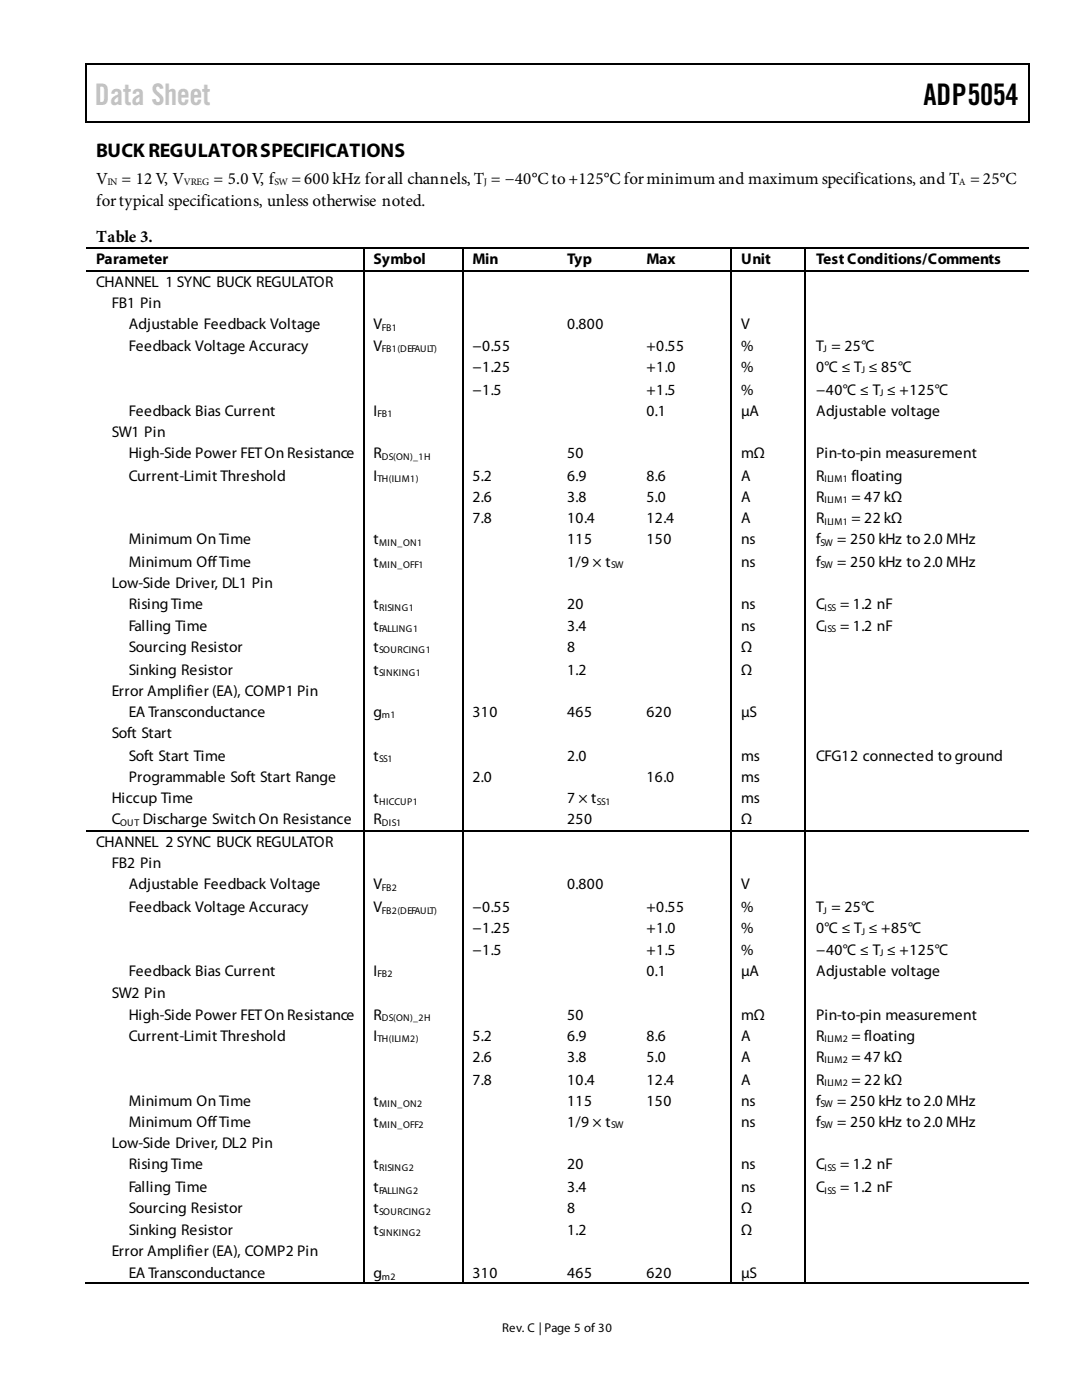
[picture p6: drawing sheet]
<svg xmlns="http://www.w3.org/2000/svg" width="216mm" height="279mm" viewBox="0 0 216 279" stroke-linecap="round" stroke-linejoin="round" font-family="sans-serif">
<defs><g id="words">
<text font-size="5.9" fill="#c1c1c1" x="18.9" y="20.9">Data Sheet</text>
<text font-size="5.9" x="184.3" y="20.9">ADP5054</text>
<text font-size="4" x="19.2" y="31.3">BUCK REGULATOR SPECIFICATIONS</text>
<g font-size="3.4">
<text x="19.2" y="41.2">for typical specifications, unless otherwise noted.</text>
<text x="19.2" y="36.7">V</text>
<text x="24.3" y="36.7">= 12 V, V</text>
<text x="42.6" y="36.7">= 5.0 V, f</text>
<text x="58.1" y="36.7">= 600 kHz for all channels, T = −40°C to +125°C for minimum and maximum specifications, and T = 25°C</text>
<text x="19.2" y="48.3">Table 3.</text>
</g>
<g font-size="3.1">
<text x="19.2" y="52.8">Parameter</text>
<text x="74.5" y="52.8">Symbol</text>
<text x="94.3" y="52.8">Min</text>
<text x="113.2" y="52.8">Typ</text>
<text x="129" y="52.8">Max</text>
<text x="147.9" y="52.8">Unit</text>
<text x="162.8" y="52.8">Test Conditions/Comments</text>
<text x="19.2" y="57.3">CHANNEL 1 SYNC BUCK REGULATOR</text>
<text x="22.3" y="61.5">FB1 Pin</text>
<text x="25.7" y="65.8">Adjustable Feedback Voltage</text>
<text x="74.5" y="65.8">V</text>
<text x="113.2" y="65.8">0.800</text>
<text x="147.9" y="65.8">V</text>
<text x="25.7" y="70">Feedback Voltage Accuracy</text>
<text x="74.5" y="70">V</text>
<text x="94.3" y="70">−0.55</text>
<text x="129" y="70">+0.55</text>
<text x="147.9" y="70">%</text>
<text x="162.8" y="70">T = 25°C</text>
<text x="94.3" y="74.2">−1.25</text>
<text x="129" y="74.2">+1.0</text>
<text x="147.9" y="74.2">%</text>
<text x="162.8" y="74.2">0°C ≤ T ≤ 85°C</text>
<text x="25.7" y="83">Feedback Bias Current</text>
<text x="74.5" y="83">I</text>
<text x="94.3" y="78.7">−1.5</text>
<text x="129" y="83">0.1</text>
<text x="129" y="78.7">+1.5</text>
<text x="147.9" y="83">µA</text>
<text x="147.9" y="78.7">%</text>
<text x="162.8" y="83">Adjustable voltage</text>
<text x="162.8" y="78.7">−40°C ≤ T ≤ +125°C</text>
<text x="22.3" y="87.2">SW1 Pin</text>
<text x="25.7" y="91.4">High-Side Power FET On Resistance</text>
<text x="25.7" y="96">Current-Limit Threshold</text>
<text x="74.5" y="96">I</text>
<text x="74.5" y="91.4">R</text>
<text x="94.3" y="96">5.2</text>
<text x="113.2" y="91.4">50</text>
<text x="113.2" y="96">6.9</text>
<text x="129" y="96">8.6</text>
<text x="147.9" y="91.4">mΩ</text>
<text x="147.9" y="96">A</text>
<text x="162.8" y="91.4">Pin-to-pin measurement</text>
<text x="162.8" y="96">R</text>
<text x="169.9" y="96">floating</text>
<text x="94.3" y="100.2">2.6</text>
<text x="113.2" y="100.2">3.8</text>
<text x="129" y="100.2">5.0</text>
<text x="147.9" y="100.2">A</text>
<text x="162.8" y="100.2">R</text>
<text x="169.9" y="100.2">= 47 kΩ</text>
<text x="94.3" y="104.4">7.8</text>
<text x="113.2" y="104.4">10.4</text>
<text x="129" y="104.4">12.4</text>
<text x="147.9" y="104.4">A</text>
<text x="162.8" y="104.4">R</text>
<text x="169.9" y="104.4">= 22 kΩ</text>
<text x="25.7" y="108.7">Minimum On Time</text>
<text x="25.7" y="113.2">Minimum Off Time</text>
<text x="74.5" y="108.7">t</text>
<text x="74.5" y="113.2">t</text>
<text x="113.2" y="113.2">1/9 × t</text>
<text x="113.2" y="108.7">115</text>
<text x="129" y="108.7">150</text>
<text x="147.9" y="108.7">ns</text>
<text x="147.9" y="113.2">ns</text>
<text x="162.8" y="113.2">f</text>
<text x="162.8" y="108.7">f</text>
<text x="167.1" y="113.2">= 250 kHz to 2.0 MHz</text>
<text x="167.1" y="108.7">= 250 kHz to 2.0 MHz</text>
<text x="22.3" y="117.4">Low-Side Driver, DL1 Pin</text>
<text x="25.7" y="121.6">Rising Time</text>
<text x="25.7" y="125.9">Falling Time</text>
<text x="74.5" y="121.6">t</text>
<text x="74.5" y="125.9">t</text>
<text x="113.2" y="121.6">20</text>
<text x="113.2" y="125.9">3.4</text>
<text x="147.9" y="121.6">ns</text>
<text x="147.9" y="125.9">ns</text>
<text x="162.8" y="121.6">C</text>
<text x="162.8" y="125.9">C</text>
<text x="167.6" y="125.9">= 1.2 nF</text>
<text x="167.6" y="121.6">= 1.2 nF</text>
<text x="25.7" y="130.1">Sourcing Resistor</text>
<text x="74.5" y="130.1">t</text>
<text x="113.2" y="130.1">8</text>
<text x="147.9" y="130.1">Ω</text>
<text x="25.7" y="134.6">Sinking Resistor</text>
<text x="74.5" y="134.6">t</text>
<text x="113.2" y="134.6">1.2</text>
<text x="147.9" y="134.6">Ω</text>
<text x="22.3" y="138.9">Error Amplifier (EA), COMP1 Pin</text>
<text x="25.7" y="143.1">EA Transconductance</text>
<text x="74.5" y="143.1">g</text>
<text x="94.3" y="143.1">310</text>
<text x="113.2" y="143.1">465</text>
<text x="129" y="143.1">620</text>
<text x="147.9" y="143.1">µS</text>
<text x="22.3" y="147.3">Soft Start</text>
<text x="25.7" y="151.8">Soft Start Time</text>
<text x="74.5" y="151.8">t</text>
<text x="113.2" y="151.8">2.0</text>
<text x="147.9" y="151.8">ms</text>
<text x="162.8" y="151.8">CFG12 connected to ground</text>
<text x="22.3" y="160.3">Hiccup Time</text>
<text x="25.7" y="156.1">Programmable Soft Start Range</text>
<text x="74.5" y="160.3">t</text>
<text x="94.3" y="156.1">2.0</text>
<text x="113.2" y="160.3">7 × t</text>
<text x="129" y="156.1">16.0</text>
<text x="147.9" y="160.3">ms</text>
<text x="147.9" y="156.1">ms</text>
<text x="22.3" y="164.5">C</text>
<text x="28.5" y="164.5">Discharge Switch On Resistance</text>
<text x="74.5" y="164.5">R</text>
<text x="113.2" y="164.5">250</text>
<text x="147.9" y="164.5">Ω</text>
<text x="19.2" y="169.1">CHANNEL 2 SYNC BUCK REGULATOR</text>
<text x="22.3" y="173.3">FB2 Pin</text>
<text x="25.7" y="177.5">Adjustable Feedback Voltage</text>
<text x="74.5" y="177.5">V</text>
<text x="113.2" y="177.5">0.800</text>
<text x="147.9" y="177.5">V</text>
<text x="25.7" y="182">Feedback Voltage Accuracy</text>
<text x="74.5" y="182">V</text>
<text x="94.3" y="182">−0.55</text>
<text x="129" y="182">+0.55</text>
<text x="147.9" y="182">%</text>
<text x="162.8" y="182">T = 25°C</text>
<text x="94.3" y="186.3">−1.25</text>
<text x="94.3" y="190.5">−1.5</text>
<text x="129" y="186.3">+1.0</text>
<text x="129" y="190.5">+1.5</text>
<text x="147.9" y="186.3">%</text>
<text x="147.9" y="190.5">%</text>
<text x="162.8" y="186.3">0°C ≤ T ≤ +85°C</text>
<text x="162.8" y="190.5">−40°C ≤ T ≤ +125°C</text>
<text x="25.7" y="194.7">Feedback Bias Current</text>
<text x="74.5" y="194.7">I</text>
<text x="129" y="194.7">0.1</text>
<text x="147.9" y="194.7">µA</text>
<text x="162.8" y="194.7">Adjustable voltage</text>
<text x="22.3" y="199.2">SW2 Pin</text>
<text x="25.7" y="203.5">High-Side Power FET On Resistance</text>
<text x="74.5" y="203.5">R</text>
<text x="113.2" y="203.5">50</text>
<text x="147.9" y="203.5">mΩ</text>
<text x="162.8" y="203.5">Pin-to-pin measurement</text>
<text x="25.7" y="207.7">Current-Limit Threshold</text>
<text x="74.5" y="207.7">I</text>
<text x="94.3" y="207.7">5.2</text>
<text x="113.2" y="207.7">6.9</text>
<text x="129" y="207.7">8.6</text>
<text x="147.9" y="207.7">A</text>
<text x="162.8" y="207.7">R</text>
<text x="169.9" y="207.7">= floating</text>
<text x="94.3" y="211.9">2.6</text>
<text x="113.2" y="211.9">3.8</text>
<text x="129" y="211.9">5.0</text>
<text x="147.9" y="211.9">A</text>
<text x="162.8" y="211.9">R</text>
<text x="169.9" y="211.9">= 47 kΩ</text>
<text x="25.7" y="220.7">Minimum On Time</text>
<text x="74.5" y="220.7">t</text>
<text x="94.3" y="216.5">7.8</text>
<text x="113.2" y="220.7">115</text>
<text x="113.2" y="216.5">10.4</text>
<text x="129" y="220.7">150</text>
<text x="129" y="216.5">12.4</text>
<text x="147.9" y="220.7">ns</text>
<text x="147.9" y="216.5">A</text>
<text x="162.8" y="220.7">f</text>
<text x="162.8" y="216.5">R</text>
<text x="167.1" y="220.7">= 250 kHz to 2.0 MHz</text>
<text x="169.9" y="216.5">= 22 kΩ</text>
<text x="25.7" y="224.9">Minimum Off Time</text>
<text x="74.5" y="224.9">t</text>
<text x="113.2" y="224.9">1/9 × t</text>
<text x="147.9" y="224.9">ns</text>
<text x="162.8" y="224.9">f</text>
<text x="167.1" y="224.9">= 250 kHz to 2.0 MHz</text>
<text x="22.3" y="229.2">Low-Side Driver, DL2 Pin</text>
<text x="25.7" y="233.4">Rising Time</text>
<text x="74.5" y="233.4">t</text>
<text x="113.2" y="233.4">20</text>
<text x="147.9" y="233.4">ns</text>
<text x="162.8" y="233.4">C</text>
<text x="167.6" y="233.4">= 1.2 nF</text>
<text x="25.7" y="237.9">Falling Time</text>
<text x="74.5" y="237.9">t</text>
<text x="113.2" y="237.9">3.4</text>
<text x="147.9" y="237.9">ns</text>
<text x="162.8" y="237.9">C</text>
<text x="167.6" y="237.9">= 1.2 nF</text>
<text x="25.7" y="242.1">Sourcing Resistor</text>
<text x="74.5" y="242.1">t</text>
<text x="113.2" y="242.1">8</text>
<text x="147.9" y="242.1">Ω</text>
<text x="22.3" y="250.6">Error Amplifier (EA), COMP2 Pin</text>
<text x="25.7" y="246.4">Sinking Resistor</text>
<text x="74.5" y="246.4">t</text>
<text x="113.2" y="246.4">1.2</text>
<text x="147.9" y="246.4">Ω</text>
<text x="25.7" y="255.1">EA Transconductance</text>
<text x="74.5" y="255.1">g</text>
<text x="94.3" y="255.1">310</text>
<text x="113.2" y="255.1">465</text>
<text x="129" y="255.1">620</text>
<text x="147.9" y="255.1">µS</text>
</g>
<text font-size="2.5" x="100.2" y="265.9">Rev. C | Page 5 of 30</text>
<g font-size="2">
<text x="21.4" y="37">IN</text>
<text x="36.7" y="37">VREG</text>
<text x="54.8" y="37">SW</text>
<text x="96.5" y="37">J</text>
<text x="191.3" y="37">A</text>
<text x="76.2" y="66">FB1</text>
<text x="76.2" y="70.3">FB1(DEFAULT)</text>
<text x="164.3" y="70.3">J</text>
<text x="171.9" y="74.5">J</text>
<text x="75.4" y="83.3">FB1</text>
<text x="175.5" y="79">J</text>
<text x="76.2" y="91.7">DS(ON)_1H</text>
<text x="75.4" y="96.2">TH(ILIM1)</text>
<text x="164.5" y="96.2">ILIM1</text>
<text x="164.5" y="100.5">ILIM1</text>
<text x="164.5" y="104.7">ILIM1</text>
<text x="75.6" y="108.9">MIN_ON1</text>
<text x="75.6" y="113.5">MIN_OFF1</text>
<text x="121.9" y="113.5">SW</text>
<text x="163.7" y="108.9">SW</text>
<text x="163.7" y="113.5">SW</text>
<text x="75.6" y="121.9">RISING1</text>
<text x="164.5" y="121.9">ISS</text>
<text x="75.6" y="126.2">FALLING1</text>
<text x="75.6" y="130.4">SOURCING1</text>
<text x="164.5" y="126.2">ISS</text>
<text x="75.6" y="134.9">SINKING1</text>
<text x="76.2" y="143.4">m1</text>
<text x="75.6" y="152.1">SS1</text>
<text x="75.6" y="160.6">HICCUP1</text>
<text x="119.1" y="160.6">SS1</text>
<text x="24" y="164.8">OUT</text>
<text x="76.2" y="164.8">DIS1</text>
<text x="76.2" y="177.8">FB2</text>
<text x="76.2" y="182.3">FB2(DEFAULT)</text>
<text x="164.3" y="182.3">J</text>
<text x="171.9" y="186.5">J</text>
<text x="175.5" y="190.8">J</text>
<text x="75.4" y="195">FB2</text>
<text x="76.2" y="203.8">DS(ON)_2H</text>
<text x="75.4" y="208">TH(ILIM2)</text>
<text x="164.5" y="208">ILIM2</text>
<text x="164.5" y="212.2">ILIM2</text>
<text x="75.6" y="221">MIN_ON2</text>
<text x="163.7" y="221">SW</text>
<text x="164.5" y="216.7">ILIM2</text>
<text x="75.6" y="225.2">MIN_OFF2</text>
<text x="121.9" y="225.2">SW</text>
<text x="163.7" y="225.2">SW</text>
<text x="75.6" y="233.7">RISING2</text>
<text x="164.5" y="233.7">ISS</text>
<text x="75.6" y="238.2">FALLING2</text>
<text x="164.5" y="238.2">ISS</text>
<text x="75.6" y="242.4">SOURCING2</text>
<text x="75.6" y="246.7">SINKING2</text>
<text x="76.2" y="255.4">m2</text>
</g>
</g></defs>
<g fill="#000">
<path d="M16.9 12.7h.3v1.1h-.3zM16.9 12.7h.3v.3h-.3zM82.7 12.7h.3v.3h-.3zM205.2 12.7h.3v1.1h-.3zM205.2 12.7h.3v.3h-.3zM16.9 24.3h.3v.3h-.3zM82.4 24.3h.3v.3h-.3zM205.2 24.3h.3v.3h-.3zM72.5 49.4h.3v.3h-.3zM72.5 53.9h.3v.3h-.3zM92.3 49.4h.3v.3h-.3zM92.3 53.9h.3v.3h-.3z"/>
<path d="M111.5 49.4h.3v.3h-.3zM111.5 53.9h.3v.3h-.3zM127.3 49.4h.3v.3h-.3zM127.3 53.9h.3v.3h-.3zM145.6 49.4h.3v.3h-.3zM145.6 53.9h.3v.3h-.3zM160.6 49.4h.3v.3h-.3zM160.6 53.9h.3v.3h-.3zM72.5 165.7h.3v.2h-.3zM92.3 165.7h.3v.2h-.3zM111.5 165.7h.3v.2h-.3zM127.3 165.7h.3v.2h-.3z"/>
<path d="M145.6 165.7h.3v.2h-.3zM160.6 165.7h.3v.2h-.3zM72.5 256h.3v.3h-.3zM92.3 256h.3v.3h-.3zM111.2 256h.3v.3h-.3zM127 256h.3v.3h-.3zM145.6 256h.3v.3h-.3zM160.6 256h.3v.3h-.3z"/>
</g>
<g fill="none" stroke="#000" stroke-width=".28">
<path d="M17.1 13.8v10.5M17.2 12.8h65.5M83 12.8h122.2M205.3 13.8v10.5M17.2 24.4h188M17.2 49.5h55.3M17.2 54h55.3M72.7 49.7v4.2M72.7 54.2v111.5M72.8 49.5h19.5M72.8 54h19.5M92.4 49.7v4.2"/>
<path d="M92.4 54.2v111.5M92.6 49.5h18.9M92.6 54h18.9M111.8 49.5h15.5M111.8 54h15.5M127.6 49.5h18M127.6 54h18M145.8 49.7v4.2M145.8 54.2v111.5M145.9 49.5h14.7M145.9 54h14.7M160.7 49.7v4.2"/>
<path d="M160.7 54.2v111.5M160.9 49.5h44.3M160.9 54h44.3M17.2 165.8h55.3M72.7 165.9v90.1M72.8 165.8h19.5M92.4 165.9v90.1M92.6 165.8h18.9M111.8 165.8h15.5M127.6 165.8h18M145.8 165.9v90.1M145.9 165.8h14.7"/>
<path d="M160.7 165.9v90.1M160.9 165.8h44.3M16.9 256.1h55.6M72.8 256.1h19.5M92.6 256.1h53M145.9 256.1h14.7M160.9 256.1h44.3"/>
</g>
<use href="#words"/>
</svg>
